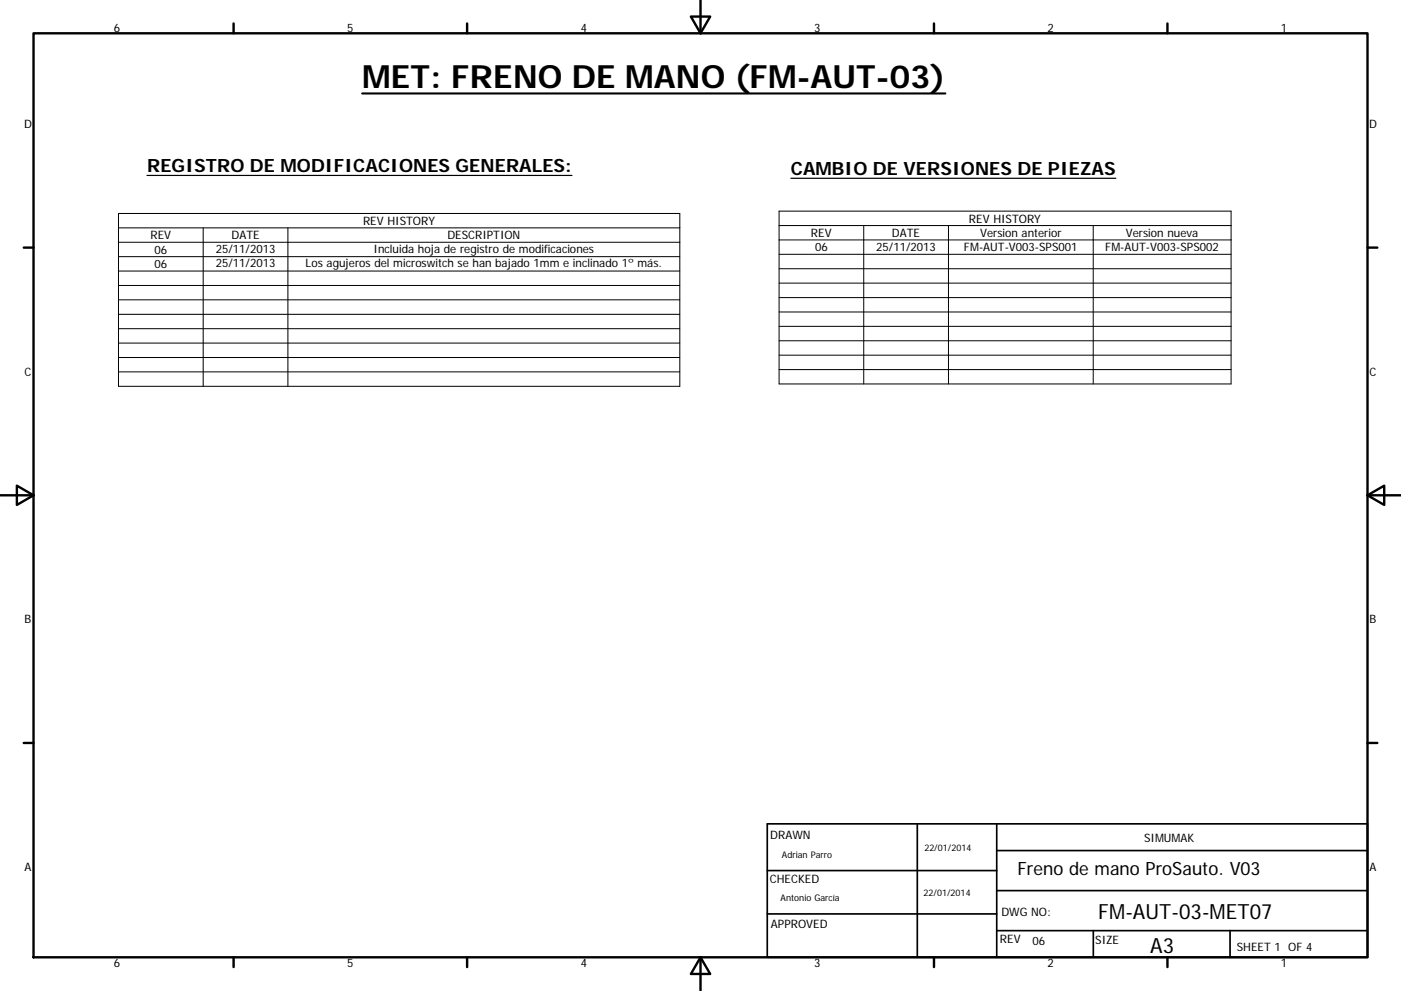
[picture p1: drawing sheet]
<svg xmlns="http://www.w3.org/2000/svg" width="594mm" height="420mm" viewBox="0 0 594 420" stroke-linecap="round" stroke-linejoin="round" font-family="sans-serif">
<defs><g id="words">
<text font-size="13.6" x="153.6" y="37.4">MET: FRENO DE MANO (FM-AUT-03)</text>
<g font-size="8.9">
<text x="465.7" y="389.5">FM-AUT-03-MET07</text>
<text x="487.8" y="403.9">A3</text>
</g>
<g font-size="7.8">
<text x="62.4" y="73.1">REGISTRO DE MODIFICACIONES GENERALES:</text>
<text x="335.3" y="74.3">CAMBIO DE VERSIONES DE PIEZAS</text>
<text x="431.4" y="371">Freno de mano ProSauto. V03</text>
</g>
<g font-size="4.9">
<text x="48.2" y="13.6">6</text>
<text x="147.2" y="13.6">5</text>
<text x="246.2" y="13.6">4</text>
<text x="345.2" y="13.6">3</text>
<text x="444.2" y="13.6">2</text>
<text x="543.2" y="13.6">1</text>
<text x="10.2" y="54.3">D</text>
<text x="580.6" y="54.3">D</text>
<text x="154" y="95.4">REV HISTORY</text>
<text x="410.9" y="94.4">REV HISTORY</text>
<text x="63.8" y="101.5">REV</text>
<text x="98.1" y="101.5">DATE</text>
<text x="189.7" y="101.5">DESCRIPTION</text>
<text x="343.9" y="100.5">REV</text>
<text x="378.2" y="100.5">DATE</text>
<text x="415.6" y="100.5">Version anterior</text>
<text x="477.4" y="100.5">Version nueva</text>
<text x="65.5" y="107.6">06</text>
<text x="91.5" y="107.3">25/11/2013</text>
<text x="158.4" y="107.2">Incluida hoja de registro de modificaciones</text>
<text x="345.6" y="106.6">06</text>
<text x="371.6" y="106.3">25/11/2013</text>
<text x="408.8" y="106.6">FM-AUT-V003-SPS001</text>
<text x="468.7" y="106.6">FM-AUT-V003-SPS002</text>
<text x="65.5" y="113.7">06</text>
<text x="91.5" y="113.4">25/11/2013</text>
<text x="129.6" y="113.4">Los agujeros del microswitch se han bajado 1mm e inclinado 1º más.</text>
<text x="10.4" y="159.3">C</text>
<text x="580.7" y="159.3">C</text>
<text x="10.4" y="264.3">B</text>
<text x="580.8" y="264.3">B</text>
<text x="326.6" y="355.6">DRAWN</text>
<text x="485.2" y="356.8">SIMUMAK</text>
<text x="10.4" y="369.3">A</text>
<text x="580.7" y="369.3">A</text>
<text x="326.4" y="374.2">CHECKED</text>
<text x="424.6" y="388.2">DWG NO:</text>
<text x="326.9" y="393.5">APPROVED</text>
<text x="424" y="399.7">REV</text>
<text x="437.8" y="400.7">06</text>
<text x="464.4" y="400.3">SIZE</text>
<text x="524.4" y="403.1">SHEET 1 OF 4</text>
<text x="48.2" y="410">6</text>
<text x="147.2" y="410">5</text>
<text x="246.2" y="410">4</text>
<text x="345.2" y="410">3</text>
<text x="444.2" y="410">2</text>
<text x="543.2" y="410">1</text>
</g>
<g font-size="3.9">
<text x="331.5" y="363.6">Adrian Parro</text>
<text x="392" y="361">22/01/2014</text>
<text x="331" y="382.2">Antonio García</text>
<text x="391.6" y="380">22/01/2014</text>
</g>
</g></defs>
<g fill="none" stroke="#000" stroke-width="1">
<path d="M297 0v14.1M14.2 14.1h565.7v391.8h-565.7zM99.1 9.9v4.2M198.1 9.9v4.2M293 7h8.2l-4.2 7.1zM396 9.9v4.2M495 9.9v4.2M10.1 105h4.1M579.9 105h4.1M.1 210h14.1M7.1 205.9l7.1 4.1-7.1 4.1zM579.9 210l7.1-4.1v8.2z"/>
<path d="M579.9 210h14.1M10.1 315h4.1M579.9 315h4.1M99.1 405.9v4.1M198.1 405.9v4.1M297 405.9l4.2 7h-8.2zM297 405.9v14.1M396 405.9v4.1M495 405.9v4.1"/>
</g>
<path d="M325.3 349.3h254.6v56.6h-254.6zM389 349.3v56.6M422.6 349.3v56.6M325.3 369.1h97.3M422.6 377.6h157.3M422.6 360.6h157.3M325.3 387.5h97.3M422.6 394.6h157.3M463.6 394.6v11.3M521.6 394.6v11.3" fill="none" stroke="#000" stroke-width=".71"/>
<path d="M153.6 39.6h247.3" fill="none" stroke="#000" stroke-width=".89"/>
<path d="M62.3 74.4h180.2M335.4 75.6h137.8" fill="none" stroke="#000" stroke-width=".51"/>
<g fill="none" stroke="#000" stroke-width=".42">
<path d="M50.2 90.5h238.1v73.3h-238.1zM50.2 96.6h238.1M86.2 96.6v67.2M122.1 96.6v67.2M330.4 89.5h191.6v73.3h-191.6zM330.4 95.6h191.6M366.3 95.6v67.2M402.2 95.6v67.2M463.6 95.6v67.2M50.2 102.7h238.1M50.2 108.8h238.1M50.2 114.9h238.1"/>
<path d="M330.4 101.7h191.6M330.4 107.8h191.6M330.4 113.9h191.6M50.2 121h238.1M50.2 127.1h238.1M50.2 133.3h238.1M50.2 139.4h238.1M330.4 120h191.6M330.4 126.2h191.6M330.4 132.3h191.6M330.4 138.4h191.6M50.2 145.5h238.1"/>
<path d="M50.2 151.6h238.1M50.2 157.7h238.1M330.4 144.5h191.6M330.4 150.6h191.6M330.4 156.7h191.6"/>
</g>
<use href="#words"/>
</svg>
